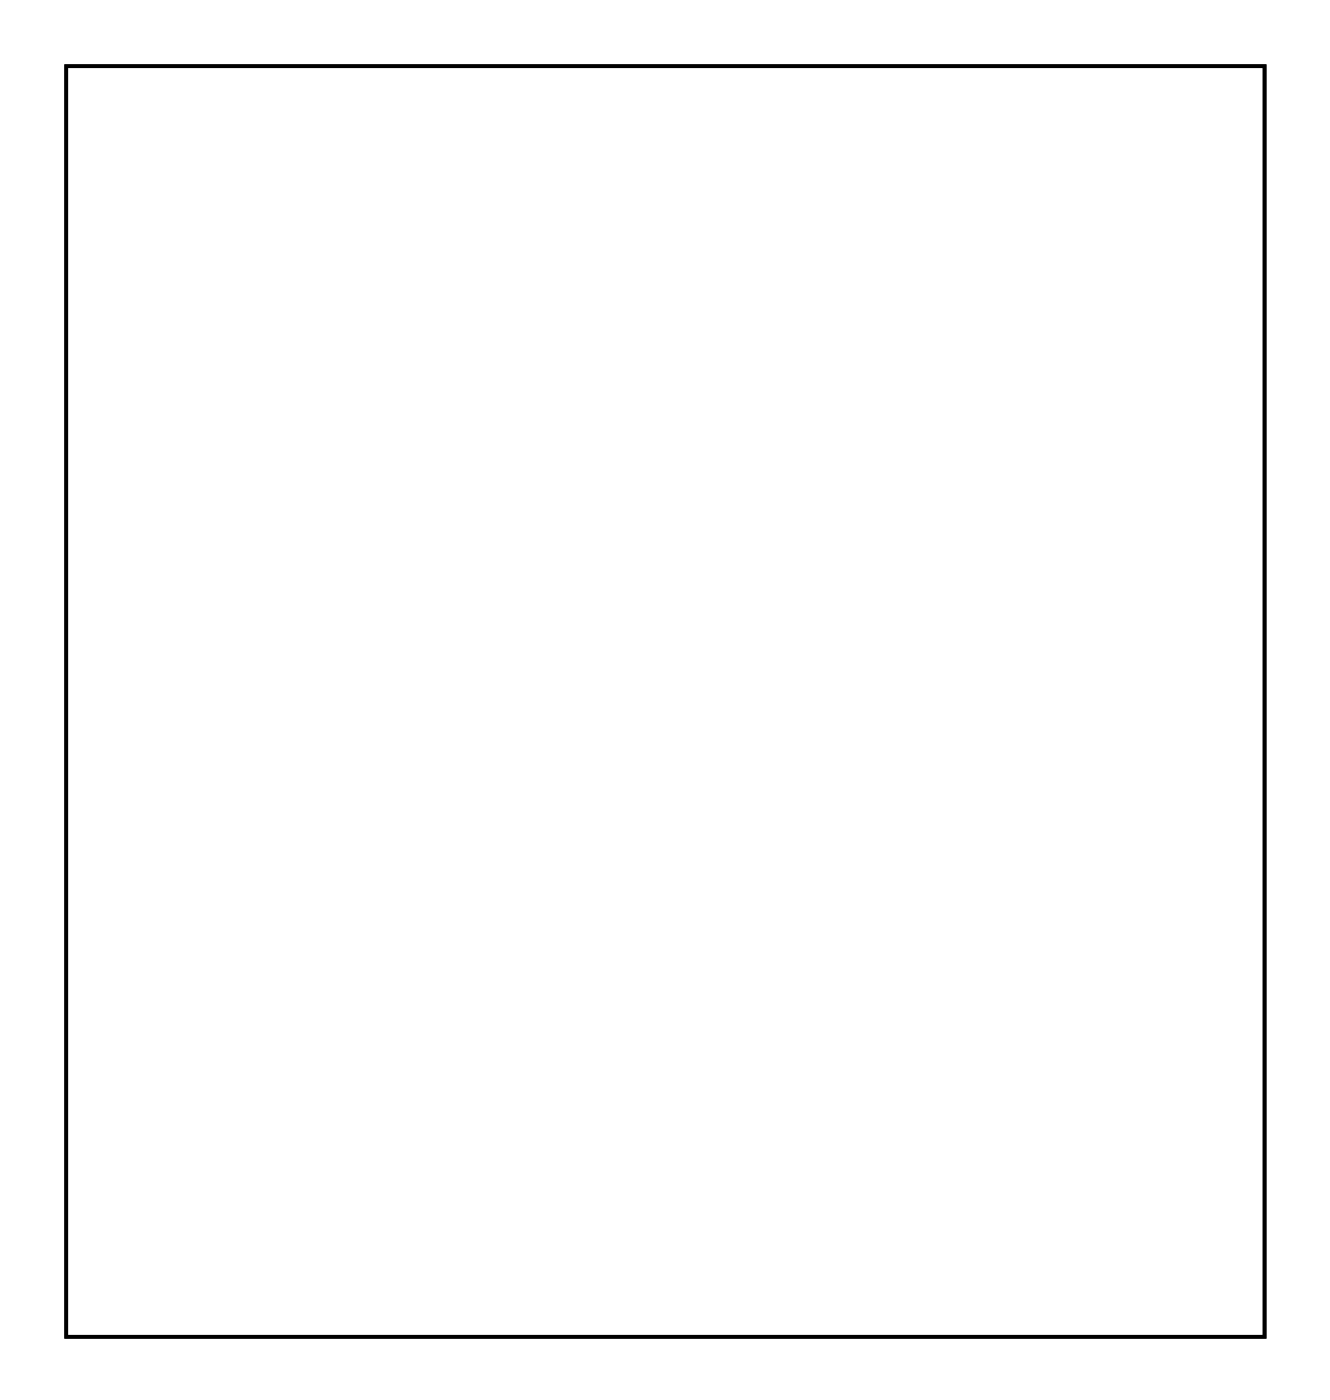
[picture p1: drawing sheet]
<svg xmlns="http://www.w3.org/2000/svg" width="73mm" height="77mm" viewBox="0 0 73 77" stroke-linecap="round" stroke-linejoin="round" font-family="sans-serif">
<path d="M3.6 3.6h65.8v69.8h-65.8z" fill="none" stroke="#000" stroke-width=".2"/>
<path d="M3.6 3.6h65.8v69.8h-65.8zM3.6 3.6v69.8h65.8v-69.8z" fill="#000"/>
<circle cx="7.5" cy="70.4" r="1.3" fill="#fff"/>
<circle cx="7.5" cy="70.4" r="1.3" fill="none" stroke="#fff" stroke-width=".25"/>
<circle cx="7.5" cy="6.9" r="1.3" fill="#fff"/>
<circle cx="7.5" cy="6.9" r="1.3" fill="none" stroke="#fff" stroke-width=".25"/>
<circle cx="65.9" cy="70.4" r="1.3" fill="#fff"/>
<circle cx="65.9" cy="70.4" r="1.3" fill="none" stroke="#fff" stroke-width=".25"/>
<circle cx="65.9" cy="6.9" r="1.3" fill="#fff"/>
<circle cx="65.9" cy="6.9" r="1.3" fill="none" stroke="#fff" stroke-width=".25"/>
<circle cx="60.8" cy="48.8" r=".74" fill="#fff"/>
<circle cx="60.8" cy="48.8" r=".74" fill="none" stroke="#fff" stroke-width=".75" stroke-linecap="butt"/>
<circle cx="58.3" cy="48.8" r=".74" fill="#fff"/>
<circle cx="58.3" cy="48.8" r=".74" fill="none" stroke="#fff" stroke-width=".75" stroke-linecap="butt"/>
<circle cx="55.7" cy="48.8" r=".74" fill="#fff"/>
<circle cx="55.7" cy="48.8" r=".74" fill="none" stroke="#fff" stroke-width=".75" stroke-linecap="butt"/>
<circle cx="53.2" cy="48.8" r=".74" fill="#fff"/>
<circle cx="53.2" cy="48.8" r=".74" fill="none" stroke="#fff" stroke-width=".75" stroke-linecap="butt"/>
<circle cx="50.7" cy="48.8" r=".74" fill="#fff"/>
<circle cx="50.7" cy="48.8" r=".74" fill="none" stroke="#fff" stroke-width=".75" stroke-linecap="butt"/>
<circle cx="48.1" cy="48.8" r=".74" fill="#fff"/>
<circle cx="48.1" cy="48.8" r=".74" fill="none" stroke="#fff" stroke-width=".75" stroke-linecap="butt"/>
<circle cx="45.6" cy="48.8" r=".74" fill="#fff"/>
<circle cx="45.6" cy="48.8" r=".74" fill="none" stroke="#fff" stroke-width=".75" stroke-linecap="butt"/>
<circle cx="43" cy="48.8" r=".74" fill="#fff"/>
<circle cx="43" cy="48.8" r=".74" fill="none" stroke="#fff" stroke-width=".75" stroke-linecap="butt"/>
<circle cx="40.5" cy="48.8" r=".74" fill="#fff"/>
<circle cx="40.5" cy="48.8" r=".74" fill="none" stroke="#fff" stroke-width=".75" stroke-linecap="butt"/>
<circle cx="38" cy="48.8" r=".74" fill="#fff"/>
<circle cx="38" cy="48.8" r=".74" fill="none" stroke="#fff" stroke-width=".75" stroke-linecap="butt"/>
<circle cx="35.4" cy="48.8" r=".74" fill="#fff"/>
<circle cx="35.4" cy="48.8" r=".74" fill="none" stroke="#fff" stroke-width=".75" stroke-linecap="butt"/>
<circle cx="32.9" cy="48.8" r=".74" fill="#fff"/>
<circle cx="32.9" cy="48.8" r=".74" fill="none" stroke="#fff" stroke-width=".75" stroke-linecap="butt"/>
<circle cx="30.3" cy="48.8" r=".74" fill="#fff"/>
<circle cx="30.3" cy="48.8" r=".74" fill="none" stroke="#fff" stroke-width=".75" stroke-linecap="butt"/>
<circle cx="27.8" cy="48.8" r=".74" fill="#fff"/>
<circle cx="27.8" cy="48.8" r=".74" fill="none" stroke="#fff" stroke-width=".75" stroke-linecap="butt"/>
<circle cx="25.3" cy="48.8" r=".74" fill="#fff"/>
<circle cx="25.3" cy="48.8" r=".74" fill="none" stroke="#fff" stroke-width=".75" stroke-linecap="butt"/>
<circle cx="22.7" cy="48.8" r=".74" fill="#fff"/>
<circle cx="22.7" cy="48.8" r=".74" fill="none" stroke="#fff" stroke-width=".75" stroke-linecap="butt"/>
<circle cx="20.2" cy="48.8" r=".74" fill="#fff"/>
<circle cx="20.2" cy="48.8" r=".74" fill="none" stroke="#fff" stroke-width=".75" stroke-linecap="butt"/>
<circle cx="17.6" cy="48.8" r=".74" fill="#fff"/>
<circle cx="17.6" cy="48.8" r=".74" fill="none" stroke="#fff" stroke-width=".75" stroke-linecap="butt"/>
<circle cx="15.1" cy="48.8" r=".74" fill="#fff"/>
<circle cx="15.1" cy="48.8" r=".74" fill="none" stroke="#fff" stroke-width=".75" stroke-linecap="butt"/>
<circle cx="12.6" cy="48.8" r=".74" fill="#fff"/>
<circle cx="12.6" cy="48.8" r=".74" fill="none" stroke="#fff" stroke-width=".75" stroke-linecap="butt"/>
<circle cx="12.6" cy="51.4" r=".74" fill="#fff"/>
<circle cx="12.6" cy="51.4" r=".74" fill="none" stroke="#fff" stroke-width=".75" stroke-linecap="butt"/>
<circle cx="15.1" cy="51.4" r=".74" fill="#fff"/>
<circle cx="15.1" cy="51.4" r=".74" fill="none" stroke="#fff" stroke-width=".75" stroke-linecap="butt"/>
<circle cx="17.6" cy="51.4" r=".74" fill="#fff"/>
<circle cx="17.6" cy="51.4" r=".74" fill="none" stroke="#fff" stroke-width=".75" stroke-linecap="butt"/>
<circle cx="20.2" cy="51.4" r=".74" fill="#fff"/>
<circle cx="20.2" cy="51.4" r=".74" fill="none" stroke="#fff" stroke-width=".75" stroke-linecap="butt"/>
<circle cx="22.7" cy="51.4" r=".74" fill="#fff"/>
<circle cx="22.7" cy="51.4" r=".74" fill="none" stroke="#fff" stroke-width=".75" stroke-linecap="butt"/>
<circle cx="25.3" cy="51.4" r=".74" fill="#fff"/>
<circle cx="25.3" cy="51.4" r=".74" fill="none" stroke="#fff" stroke-width=".75" stroke-linecap="butt"/>
<circle cx="27.8" cy="51.4" r=".74" fill="#fff"/>
<circle cx="27.8" cy="51.4" r=".74" fill="none" stroke="#fff" stroke-width=".75" stroke-linecap="butt"/>
<circle cx="30.3" cy="51.4" r=".74" fill="#fff"/>
<circle cx="30.3" cy="51.4" r=".74" fill="none" stroke="#fff" stroke-width=".75" stroke-linecap="butt"/>
<circle cx="32.9" cy="51.4" r=".74" fill="#fff"/>
<circle cx="32.9" cy="51.4" r=".74" fill="none" stroke="#fff" stroke-width=".75" stroke-linecap="butt"/>
<circle cx="35.4" cy="51.4" r=".74" fill="#fff"/>
<circle cx="35.4" cy="51.4" r=".74" fill="none" stroke="#fff" stroke-width=".75" stroke-linecap="butt"/>
<circle cx="38" cy="51.4" r=".74" fill="#fff"/>
<circle cx="38" cy="51.4" r=".74" fill="none" stroke="#fff" stroke-width=".75" stroke-linecap="butt"/>
<circle cx="40.5" cy="51.4" r=".74" fill="#fff"/>
<circle cx="40.5" cy="51.4" r=".74" fill="none" stroke="#fff" stroke-width=".75" stroke-linecap="butt"/>
<circle cx="43" cy="51.4" r=".74" fill="#fff"/>
<circle cx="43" cy="51.4" r=".74" fill="none" stroke="#fff" stroke-width=".75" stroke-linecap="butt"/>
<circle cx="45.6" cy="51.4" r=".74" fill="#fff"/>
<circle cx="45.6" cy="51.4" r=".74" fill="none" stroke="#fff" stroke-width=".75" stroke-linecap="butt"/>
<circle cx="48.1" cy="51.4" r=".74" fill="#fff"/>
<circle cx="48.1" cy="51.4" r=".74" fill="none" stroke="#fff" stroke-width=".75" stroke-linecap="butt"/>
<circle cx="50.7" cy="51.4" r=".74" fill="#fff"/>
<circle cx="50.7" cy="51.4" r=".74" fill="none" stroke="#fff" stroke-width=".75" stroke-linecap="butt"/>
<circle cx="53.2" cy="51.4" r=".74" fill="#fff"/>
<circle cx="53.2" cy="51.4" r=".74" fill="none" stroke="#fff" stroke-width=".75" stroke-linecap="butt"/>
<circle cx="55.7" cy="51.4" r=".74" fill="#fff"/>
<circle cx="55.7" cy="51.4" r=".74" fill="none" stroke="#fff" stroke-width=".75" stroke-linecap="butt"/>
<circle cx="58.3" cy="51.4" r=".74" fill="#fff"/>
<circle cx="58.3" cy="51.4" r=".74" fill="none" stroke="#fff" stroke-width=".75" stroke-linecap="butt"/>
<circle cx="60.8" cy="51.4" r=".74" fill="#fff"/>
<circle cx="60.8" cy="51.4" r=".74" fill="none" stroke="#fff" stroke-width=".75" stroke-linecap="butt"/>
<circle cx="43" cy="56.4" r=".75" fill="#fff"/>
<circle cx="43" cy="56.4" r=".75" fill="none" stroke="#fff" stroke-width=".75" stroke-linecap="butt"/>
<circle cx="40.5" cy="43.7" r=".75" fill="#fff"/>
<circle cx="40.5" cy="43.7" r=".75" fill="none" stroke="#fff" stroke-width=".75" stroke-linecap="butt"/>
<circle cx="45.6" cy="43.7" r=".75" fill="#fff"/>
<circle cx="45.6" cy="43.7" r=".75" fill="none" stroke="#fff" stroke-width=".75" stroke-linecap="butt"/>
<circle cx="48.1" cy="43.7" r=".75" fill="#fff"/>
<circle cx="48.1" cy="43.7" r=".75" fill="none" stroke="#fff" stroke-width=".75" stroke-linecap="butt"/>
<circle cx="60.8" cy="43.7" r=".75" fill="#fff"/>
<circle cx="60.8" cy="43.7" r=".75" fill="none" stroke="#fff" stroke-width=".75" stroke-linecap="butt"/>
<circle cx="58.3" cy="43.7" r=".75" fill="#fff"/>
<circle cx="58.3" cy="43.7" r=".75" fill="none" stroke="#fff" stroke-width=".75" stroke-linecap="butt"/>
<circle cx="55.7" cy="43.7" r=".75" fill="#fff"/>
<circle cx="55.7" cy="43.7" r=".75" fill="none" stroke="#fff" stroke-width=".75" stroke-linecap="butt"/>
<circle cx="53.2" cy="43.7" r=".75" fill="#fff"/>
<circle cx="53.2" cy="43.7" r=".75" fill="none" stroke="#fff" stroke-width=".75" stroke-linecap="butt"/>
<circle cx="58.3" cy="56.4" r=".75" fill="#fff"/>
<circle cx="58.3" cy="56.4" r=".75" fill="none" stroke="#fff" stroke-width=".75" stroke-linecap="butt"/>
<circle cx="55.7" cy="56.4" r=".75" fill="#fff"/>
<circle cx="55.7" cy="56.4" r=".75" fill="none" stroke="#fff" stroke-width=".75" stroke-linecap="butt"/>
<circle cx="50.7" cy="43.7" r=".75" fill="#fff"/>
<circle cx="50.7" cy="43.7" r=".75" fill="none" stroke="#fff" stroke-width=".75" stroke-linecap="butt"/>
<circle cx="50.7" cy="56.4" r=".75" fill="#fff"/>
<circle cx="50.7" cy="56.4" r=".75" fill="none" stroke="#fff" stroke-width=".75" stroke-linecap="butt"/>
<circle cx="53.2" cy="56.4" r=".75" fill="#fff"/>
<circle cx="53.2" cy="56.4" r=".75" fill="none" stroke="#fff" stroke-width=".75" stroke-linecap="butt"/>
<circle cx="55.7" cy="20.9" r=".74" fill="#fff"/>
<circle cx="55.7" cy="20.9" r=".74" fill="none" stroke="#fff" stroke-width=".76" stroke-linecap="butt"/>
<circle cx="53.2" cy="20.9" r=".74" fill="#fff"/>
<circle cx="53.2" cy="20.9" r=".74" fill="none" stroke="#fff" stroke-width=".76" stroke-linecap="butt"/>
<circle cx="8.8" cy="62.8" r=".74" fill="#fff"/>
<circle cx="8.8" cy="62.8" r=".74" fill="none" stroke="#fff" stroke-width=".76" stroke-linecap="butt"/>
<circle cx="8.8" cy="60.3" r=".74" fill="#fff"/>
<circle cx="8.8" cy="60.3" r=".74" fill="none" stroke="#fff" stroke-width=".76" stroke-linecap="butt"/>
<circle cx="62.1" cy="66.6" r=".75" fill="#fff"/>
<circle cx="62.1" cy="66.6" r=".75" fill="none" stroke="#fff" stroke-width=".76" stroke-linecap="butt"/>
<circle cx="62.1" cy="64.1" r=".75" fill="#fff"/>
<circle cx="62.1" cy="64.1" r=".75" fill="none" stroke="#fff" stroke-width=".76" stroke-linecap="butt"/>
<circle cx="62.1" cy="61.5" r=".75" fill="#fff"/>
<circle cx="62.1" cy="61.5" r=".75" fill="none" stroke="#fff" stroke-width=".76" stroke-linecap="butt"/>
<circle cx="57" cy="66.6" r=".75" fill="#fff"/>
<circle cx="57" cy="66.6" r=".75" fill="none" stroke="#fff" stroke-width=".76" stroke-linecap="butt"/>
<circle cx="57" cy="64.1" r=".75" fill="#fff"/>
<circle cx="57" cy="64.1" r=".75" fill="none" stroke="#fff" stroke-width=".76" stroke-linecap="butt"/>
<circle cx="57" cy="61.5" r=".75" fill="#fff"/>
<circle cx="57" cy="61.5" r=".75" fill="none" stroke="#fff" stroke-width=".76" stroke-linecap="butt"/>
<circle cx="51.9" cy="66.6" r=".75" fill="#fff"/>
<circle cx="51.9" cy="66.6" r=".75" fill="none" stroke="#fff" stroke-width=".76" stroke-linecap="butt"/>
<circle cx="51.9" cy="64.1" r=".75" fill="#fff"/>
<circle cx="51.9" cy="64.1" r=".75" fill="none" stroke="#fff" stroke-width=".76" stroke-linecap="butt"/>
<circle cx="51.9" cy="61.5" r=".75" fill="#fff"/>
<circle cx="51.9" cy="61.5" r=".75" fill="none" stroke="#fff" stroke-width=".76" stroke-linecap="butt"/>
<circle cx="46.9" cy="66.6" r=".75" fill="#fff"/>
<circle cx="46.9" cy="66.6" r=".75" fill="none" stroke="#fff" stroke-width=".76" stroke-linecap="butt"/>
<circle cx="46.9" cy="64.1" r=".75" fill="#fff"/>
<circle cx="46.9" cy="64.1" r=".75" fill="none" stroke="#fff" stroke-width=".76" stroke-linecap="butt"/>
<circle cx="46.9" cy="61.5" r=".75" fill="#fff"/>
<circle cx="46.9" cy="61.5" r=".75" fill="none" stroke="#fff" stroke-width=".76" stroke-linecap="butt"/>
<circle cx="41.8" cy="66.6" r=".75" fill="#fff"/>
<circle cx="41.8" cy="66.6" r=".75" fill="none" stroke="#fff" stroke-width=".76" stroke-linecap="butt"/>
<circle cx="41.8" cy="64.1" r=".75" fill="#fff"/>
<circle cx="41.8" cy="64.1" r=".75" fill="none" stroke="#fff" stroke-width=".76" stroke-linecap="butt"/>
<circle cx="41.8" cy="61.5" r=".75" fill="#fff"/>
<circle cx="41.8" cy="61.5" r=".75" fill="none" stroke="#fff" stroke-width=".76" stroke-linecap="butt"/>
<circle cx="36.7" cy="66.6" r=".75" fill="#fff"/>
<circle cx="36.7" cy="66.6" r=".75" fill="none" stroke="#fff" stroke-width=".76" stroke-linecap="butt"/>
<circle cx="36.7" cy="64.1" r=".75" fill="#fff"/>
<circle cx="36.7" cy="64.1" r=".75" fill="none" stroke="#fff" stroke-width=".76" stroke-linecap="butt"/>
<circle cx="36.7" cy="61.5" r=".75" fill="#fff"/>
<circle cx="36.7" cy="61.5" r=".75" fill="none" stroke="#fff" stroke-width=".76" stroke-linecap="butt"/>
<circle cx="31.6" cy="66.6" r=".75" fill="#fff"/>
<circle cx="31.6" cy="66.6" r=".75" fill="none" stroke="#fff" stroke-width=".76" stroke-linecap="butt"/>
<circle cx="31.6" cy="64.1" r=".75" fill="#fff"/>
<circle cx="31.6" cy="64.1" r=".75" fill="none" stroke="#fff" stroke-width=".76" stroke-linecap="butt"/>
<circle cx="31.6" cy="61.5" r=".75" fill="#fff"/>
<circle cx="31.6" cy="61.5" r=".75" fill="none" stroke="#fff" stroke-width=".76" stroke-linecap="butt"/>
<circle cx="45.6" cy="15.8" r=".75" fill="#fff"/>
<circle cx="45.6" cy="15.8" r=".75" fill="none" stroke="#fff" stroke-width=".76" stroke-linecap="butt"/>
<circle cx="43" cy="15.8" r=".75" fill="#fff"/>
<circle cx="43" cy="15.8" r=".75" fill="none" stroke="#fff" stroke-width=".76" stroke-linecap="butt"/>
<circle cx="58.3" cy="15.8" r=".75" fill="#fff"/>
<circle cx="58.3" cy="15.8" r=".75" fill="none" stroke="#fff" stroke-width=".76" stroke-linecap="butt"/>
<circle cx="55.7" cy="15.8" r=".75" fill="#fff"/>
<circle cx="55.7" cy="15.8" r=".75" fill="none" stroke="#fff" stroke-width=".76" stroke-linecap="butt"/>
<circle cx="53.2" cy="15.8" r=".75" fill="#fff"/>
<circle cx="53.2" cy="15.8" r=".75" fill="none" stroke="#fff" stroke-width=".76" stroke-linecap="butt"/>
<circle cx="50.7" cy="15.8" r=".75" fill="#fff"/>
<circle cx="50.7" cy="15.8" r=".75" fill="none" stroke="#fff" stroke-width=".76" stroke-linecap="butt"/>
<circle cx="22.7" cy="39.9" r=".75" fill="#fff"/>
<circle cx="22.7" cy="39.9" r=".75" fill="none" stroke="#fff" stroke-width=".76" stroke-linecap="butt"/>
<circle cx="22.7" cy="24.7" r=".75" fill="#fff"/>
<circle cx="22.7" cy="24.7" r=".75" fill="none" stroke="#fff" stroke-width=".76" stroke-linecap="butt"/>
<circle cx="48.1" cy="24.7" r=".75" fill="#fff"/>
<circle cx="48.1" cy="24.7" r=".75" fill="none" stroke="#fff" stroke-width=".76" stroke-linecap="butt"/>
<circle cx="48.1" cy="39.9" r=".75" fill="#fff"/>
<circle cx="48.1" cy="39.9" r=".75" fill="none" stroke="#fff" stroke-width=".76" stroke-linecap="butt"/>
<circle cx="8.8" cy="20.9" r=".75" fill="#fff"/>
<circle cx="8.8" cy="20.9" r=".75" fill="none" stroke="#fff" stroke-width=".76" stroke-linecap="butt"/>
<circle cx="11.3" cy="20.9" r=".75" fill="#fff"/>
<circle cx="11.3" cy="20.9" r=".75" fill="none" stroke="#fff" stroke-width=".76" stroke-linecap="butt"/>
<circle cx="13.8" cy="20.9" r=".75" fill="#fff"/>
<circle cx="13.8" cy="20.9" r=".75" fill="none" stroke="#fff" stroke-width=".76" stroke-linecap="butt"/>
<circle cx="16.4" cy="20.9" r=".75" fill="#fff"/>
<circle cx="16.4" cy="20.9" r=".75" fill="none" stroke="#fff" stroke-width=".76" stroke-linecap="butt"/>
<circle cx="18.9" cy="20.9" r=".75" fill="#fff"/>
<circle cx="18.9" cy="20.9" r=".75" fill="none" stroke="#fff" stroke-width=".76" stroke-linecap="butt"/>
<circle cx="8.8" cy="15.8" r=".75" fill="#fff"/>
<circle cx="8.8" cy="15.8" r=".75" fill="none" stroke="#fff" stroke-width=".76" stroke-linecap="butt"/>
<circle cx="11.3" cy="15.8" r=".75" fill="#fff"/>
<circle cx="11.3" cy="15.8" r=".75" fill="none" stroke="#fff" stroke-width=".76" stroke-linecap="butt"/>
<circle cx="13.8" cy="15.8" r=".75" fill="#fff"/>
<circle cx="13.8" cy="15.8" r=".75" fill="none" stroke="#fff" stroke-width=".76" stroke-linecap="butt"/>
<circle cx="16.4" cy="15.8" r=".75" fill="#fff"/>
<circle cx="16.4" cy="15.8" r=".75" fill="none" stroke="#fff" stroke-width=".76" stroke-linecap="butt"/>
<circle cx="18.9" cy="15.8" r=".75" fill="#fff"/>
<circle cx="18.9" cy="15.8" r=".75" fill="none" stroke="#fff" stroke-width=".76" stroke-linecap="butt"/>
<circle cx="25.3" cy="60.3" r=".6" fill="#fff"/>
<circle cx="25.3" cy="60.3" r=".6" fill="none" stroke="#fff" stroke-width=".65" stroke-linecap="butt"/>
<path d="M24.7 59.7h1.2v1.2h-1.2z" fill="#fff"/>
<path d="M24.7 59.7h1.2v1.2h-1.2z" fill="none" stroke="#fff" stroke-width=".65" stroke-linecap="butt"/>
<circle cx="25.3" cy="62.8" r=".6" fill="#fff"/>
<circle cx="25.3" cy="62.8" r=".6" fill="none" stroke="#fff" stroke-width=".65" stroke-linecap="butt"/>
<circle cx="8.8" cy="53.9" r=".7" fill="#fff"/>
<circle cx="8.8" cy="53.9" r=".7" fill="none" stroke="#fff" stroke-width=".76" stroke-linecap="butt"/>
<circle cx="8.8" cy="43.7" r=".7" fill="#fff"/>
<circle cx="8.8" cy="43.7" r=".7" fill="none" stroke="#fff" stroke-width=".76" stroke-linecap="butt"/>
<circle cx="22.7" cy="60.3" r=".7" fill="#fff"/>
<circle cx="22.7" cy="60.3" r=".7" fill="none" stroke="#fff" stroke-width=".76" stroke-linecap="butt"/>
<circle cx="12.6" cy="60.3" r=".7" fill="#fff"/>
<circle cx="12.6" cy="60.3" r=".7" fill="none" stroke="#fff" stroke-width=".76" stroke-linecap="butt"/>
<path d="M66.4 20.1h1.5v1.5h-1.5z" fill="#fff"/>
<path d="M66.4 20.1h1.5v1.5h-1.5z" fill="none" stroke="#fff" stroke-width=".76" stroke-linecap="butt"/>
<circle cx="67.2" cy="20.9" r=".74" fill="#fff"/>
<circle cx="67.2" cy="20.9" r=".74" fill="none" stroke="#fff" stroke-width=".76" stroke-linecap="butt"/>
<circle cx="64.6" cy="20.9" r=".74" fill="#fff"/>
<circle cx="64.6" cy="20.9" r=".74" fill="none" stroke="#fff" stroke-width=".76" stroke-linecap="butt"/>
<circle cx="62.1" cy="20.9" r=".74" fill="#fff"/>
<circle cx="62.1" cy="20.9" r=".74" fill="none" stroke="#fff" stroke-width=".76" stroke-linecap="butt"/>
<circle cx="43" cy="43.7" r=".75" fill="#fff"/>
<circle cx="43" cy="43.7" r=".75" fill="none" stroke="#fff" stroke-width=".75" stroke-linecap="butt"/>
<circle cx="32.9" cy="15.8" r=".75" fill="#fff"/>
<circle cx="32.9" cy="15.8" r=".75" fill="none" stroke="#fff" stroke-width=".76" stroke-linecap="butt"/>
<circle cx="35.4" cy="15.8" r=".75" fill="#fff"/>
<circle cx="35.4" cy="15.8" r=".75" fill="none" stroke="#fff" stroke-width=".76" stroke-linecap="butt"/>
<circle cx="38" cy="15.8" r=".75" fill="#fff"/>
<circle cx="38" cy="15.8" r=".75" fill="none" stroke="#fff" stroke-width=".76" stroke-linecap="butt"/>
<circle cx="25.3" cy="66.6" r=".75" fill="#fff"/>
<circle cx="25.3" cy="66.6" r=".75" fill="none" stroke="#fff" stroke-width=".75" stroke-linecap="butt"/>
<circle cx="20.2" cy="62.8" r=".75" fill="#fff"/>
<circle cx="20.2" cy="62.8" r=".75" fill="none" stroke="#fff" stroke-width=".75" stroke-linecap="butt"/>
<circle cx="67.2" cy="64.1" r=".75" fill="#fff"/>
<circle cx="67.2" cy="64.1" r=".75" fill="none" stroke="#fff" stroke-width=".75" stroke-linecap="butt"/>
<circle cx="62.1" cy="59" r=".75" fill="#fff"/>
<circle cx="62.1" cy="59" r=".75" fill="none" stroke="#fff" stroke-width=".75" stroke-linecap="butt"/>
<circle cx="57" cy="59" r=".75" fill="#fff"/>
<circle cx="57" cy="59" r=".75" fill="none" stroke="#fff" stroke-width=".75" stroke-linecap="butt"/>
<circle cx="51.9" cy="59" r=".75" fill="#fff"/>
<circle cx="51.9" cy="59" r=".75" fill="none" stroke="#fff" stroke-width=".75" stroke-linecap="butt"/>
<circle cx="46.9" cy="59" r=".75" fill="#fff"/>
<circle cx="46.9" cy="59" r=".75" fill="none" stroke="#fff" stroke-width=".75" stroke-linecap="butt"/>
<circle cx="41.8" cy="59" r=".75" fill="#fff"/>
<circle cx="41.8" cy="59" r=".75" fill="none" stroke="#fff" stroke-width=".75" stroke-linecap="butt"/>
<circle cx="36.7" cy="59" r=".75" fill="#fff"/>
<circle cx="36.7" cy="59" r=".75" fill="none" stroke="#fff" stroke-width=".75" stroke-linecap="butt"/>
<circle cx="31.6" cy="59" r=".75" fill="#fff"/>
<circle cx="31.6" cy="59" r=".75" fill="none" stroke="#fff" stroke-width=".75" stroke-linecap="butt"/>
<circle cx="48.1" cy="56.4" r=".75" fill="#fff"/>
<circle cx="48.1" cy="56.4" r=".75" fill="none" stroke="#fff" stroke-width=".75" stroke-linecap="butt"/>
<circle cx="45.6" cy="56.4" r=".75" fill="#fff"/>
<circle cx="45.6" cy="56.4" r=".75" fill="none" stroke="#fff" stroke-width=".75" stroke-linecap="butt"/>
<circle cx="40.5" cy="56.4" r=".75" fill="#fff"/>
<circle cx="40.5" cy="56.4" r=".75" fill="none" stroke="#fff" stroke-width=".75" stroke-linecap="butt"/>
<circle cx="12.6" cy="56.4" r=".75" fill="#fff"/>
<circle cx="12.6" cy="56.4" r=".75" fill="none" stroke="#fff" stroke-width=".75" stroke-linecap="butt"/>
<circle cx="20.2" cy="43.7" r=".75" fill="#fff"/>
<circle cx="20.2" cy="43.7" r=".75" fill="none" stroke="#fff" stroke-width=".75" stroke-linecap="butt"/>
<circle cx="15.1" cy="56.4" r=".75" fill="#fff"/>
<circle cx="15.1" cy="56.4" r=".75" fill="none" stroke="#fff" stroke-width=".75" stroke-linecap="butt"/>
<circle cx="12.6" cy="43.7" r=".75" fill="#fff"/>
<circle cx="12.6" cy="43.7" r=".75" fill="none" stroke="#fff" stroke-width=".75" stroke-linecap="butt"/>
<circle cx="15.1" cy="43.7" r=".75" fill="#fff"/>
<circle cx="15.1" cy="43.7" r=".75" fill="none" stroke="#fff" stroke-width=".75" stroke-linecap="butt"/>
<circle cx="22.7" cy="56.4" r=".75" fill="#fff"/>
<circle cx="22.7" cy="56.4" r=".75" fill="none" stroke="#fff" stroke-width=".75" stroke-linecap="butt"/>
<circle cx="38" cy="43.7" r=".75" fill="#fff"/>
<circle cx="38" cy="43.7" r=".75" fill="none" stroke="#fff" stroke-width=".75" stroke-linecap="butt"/>
<circle cx="17.6" cy="43.7" r=".75" fill="#fff"/>
<circle cx="17.6" cy="43.7" r=".75" fill="none" stroke="#fff" stroke-width=".75" stroke-linecap="butt"/>
<circle cx="27.8" cy="43.7" r=".75" fill="#fff"/>
<circle cx="27.8" cy="43.7" r=".75" fill="none" stroke="#fff" stroke-width=".75" stroke-linecap="butt"/>
<circle cx="22.7" cy="43.7" r=".75" fill="#fff"/>
<circle cx="22.7" cy="43.7" r=".75" fill="none" stroke="#fff" stroke-width=".75" stroke-linecap="butt"/>
<circle cx="25.3" cy="43.7" r=".75" fill="#fff"/>
<circle cx="25.3" cy="43.7" r=".75" fill="none" stroke="#fff" stroke-width=".75" stroke-linecap="butt"/>
<circle cx="17.6" cy="56.4" r=".75" fill="#fff"/>
<circle cx="17.6" cy="56.4" r=".75" fill="none" stroke="#fff" stroke-width=".75" stroke-linecap="butt"/>
<circle cx="38" cy="56.4" r=".75" fill="#fff"/>
<circle cx="38" cy="56.4" r=".75" fill="none" stroke="#fff" stroke-width=".75" stroke-linecap="butt"/>
<circle cx="35.4" cy="56.4" r=".75" fill="#fff"/>
<circle cx="35.4" cy="56.4" r=".75" fill="none" stroke="#fff" stroke-width=".75" stroke-linecap="butt"/>
<circle cx="32.9" cy="56.4" r=".75" fill="#fff"/>
<circle cx="32.9" cy="56.4" r=".75" fill="none" stroke="#fff" stroke-width=".75" stroke-linecap="butt"/>
<circle cx="30.3" cy="43.7" r=".75" fill="#fff"/>
<circle cx="30.3" cy="43.7" r=".75" fill="none" stroke="#fff" stroke-width=".75" stroke-linecap="butt"/>
<circle cx="30.3" cy="56.4" r=".75" fill="#fff"/>
<circle cx="30.3" cy="56.4" r=".75" fill="none" stroke="#fff" stroke-width=".75" stroke-linecap="butt"/>
<circle cx="27.8" cy="56.4" r=".75" fill="#fff"/>
<circle cx="27.8" cy="56.4" r=".75" fill="none" stroke="#fff" stroke-width=".75" stroke-linecap="butt"/>
<circle cx="20.2" cy="56.4" r=".75" fill="#fff"/>
<circle cx="20.2" cy="56.4" r=".75" fill="none" stroke="#fff" stroke-width=".75" stroke-linecap="butt"/>
<circle cx="35.4" cy="43.7" r=".75" fill="#fff"/>
<circle cx="35.4" cy="43.7" r=".75" fill="none" stroke="#fff" stroke-width=".75" stroke-linecap="butt"/>
<circle cx="32.9" cy="43.7" r=".75" fill="#fff"/>
<circle cx="32.9" cy="43.7" r=".75" fill="none" stroke="#fff" stroke-width=".75" stroke-linecap="butt"/>
<circle cx="25.3" cy="56.4" r=".75" fill="#fff"/>
<circle cx="25.3" cy="56.4" r=".75" fill="none" stroke="#fff" stroke-width=".75" stroke-linecap="butt"/>
<circle cx="60.8" cy="56.4" r=".75" fill="#fff"/>
<circle cx="60.8" cy="56.4" r=".75" fill="none" stroke="#fff" stroke-width=".75" stroke-linecap="butt"/>
<path d="M66.4 12.5h1.5v1.5h-1.5z" fill="#fff"/>
<path d="M66.4 12.5h1.5v1.5h-1.5z" fill="none" stroke="#fff" stroke-width=".76" stroke-linecap="butt"/>
<circle cx="67.2" cy="13.3" r=".74" fill="#fff"/>
<circle cx="67.2" cy="13.3" r=".74" fill="none" stroke="#fff" stroke-width=".76" stroke-linecap="butt"/>
<circle cx="67.2" cy="15.8" r=".74" fill="#fff"/>
<circle cx="67.2" cy="15.8" r=".74" fill="none" stroke="#fff" stroke-width=".76" stroke-linecap="butt"/>
</svg>
